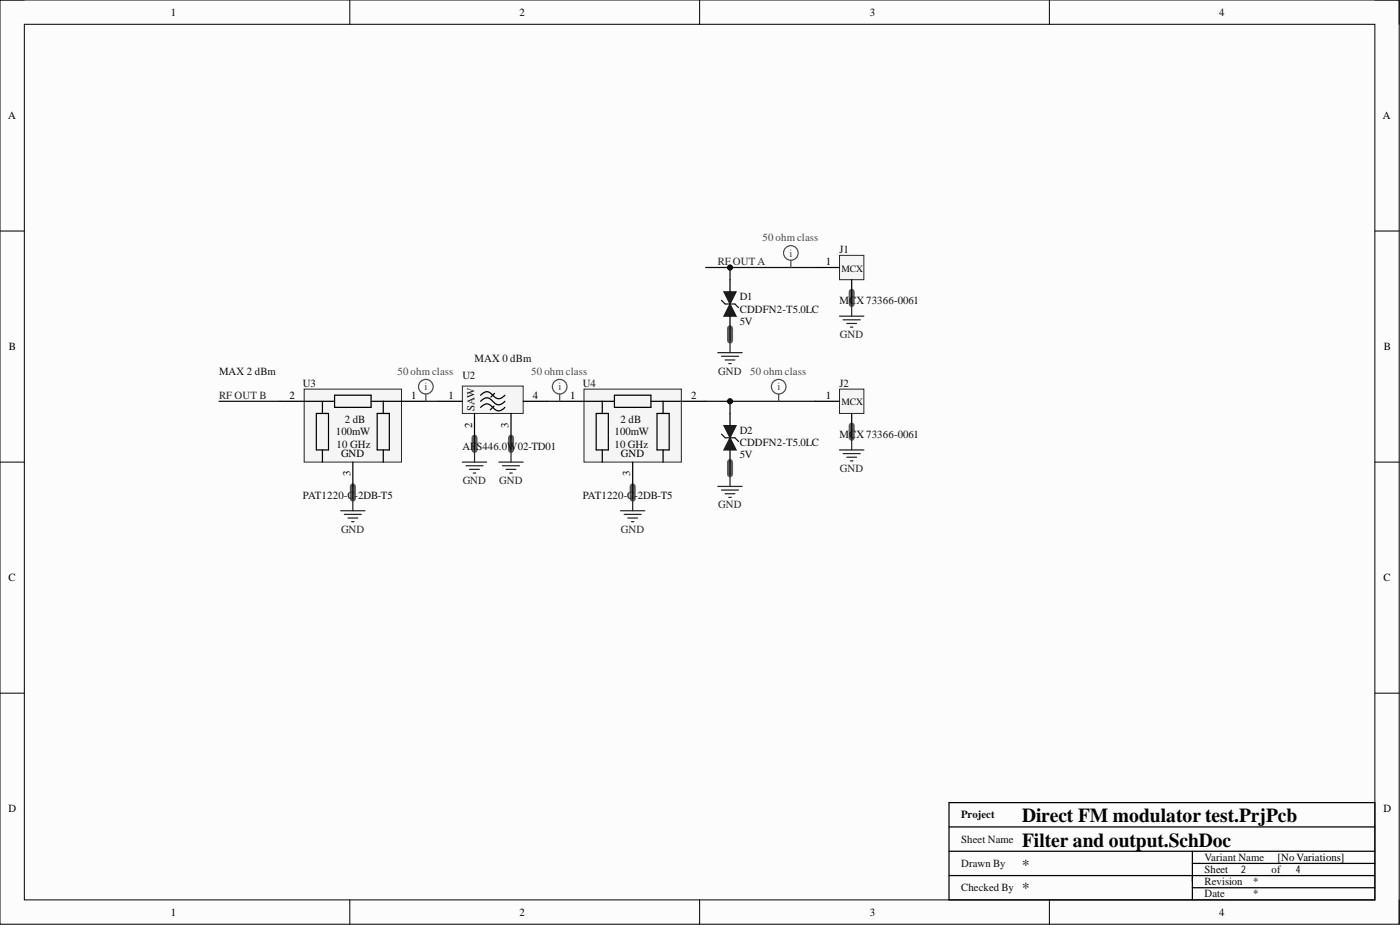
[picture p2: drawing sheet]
<svg xmlns="http://www.w3.org/2000/svg" width="292mm" height="193mm" viewBox="0 0 292 193" stroke-linecap="round" stroke-linejoin="round" font-family="sans-serif">
<defs><g id="words">
<g font-size="4.1">
<text x="213.2" y="171.6">Direct FM modulator test.PrjPcb</text>
<text x="213.2" y="176.7">Filter and output.SchDoc</text>
</g>
<g font-size="3.2">
<text x="213.2" y="181.5">*</text>
<text x="213.2" y="186.3">*</text>
</g>
<g font-size="2.3">
<text x="35.6" y="3.3">1</text>
<text x="108.4" y="3.3">2</text>
<text x="181.5" y="3.3">3</text>
<text x="254.4" y="3.3">4</text>
<text x="1.7" y="24.9">A</text>
<text x="288.5" y="24.9">A</text>
<text x="172.3" y="55.3">1</text>
<text x="1.9" y="73.1">B</text>
<text x="288.7" y="73.1">B</text>
<text x="60.4" y="83.2">2</text>
<text x="85.8" y="83.2">1</text>
<text x="93.6" y="83.2">1</text>
<text x="111.2" y="83.2">4</text>
<text x="119" y="83.2">1</text>
<text x="144.2" y="83.2">2</text>
<text x="172.3" y="83.2">1</text>
<text x="71.2" y="95.4">GND</text>
<text x="129.6" y="95.4">GND</text>
<text x="1.8" y="121.3">C</text>
<text x="288.6" y="121.3">C</text>
<text x="1.8" y="169.5">D</text>
<text x="288.6" y="169.5">D</text>
<text x="266.5" y="179.6">[No Variations]</text>
<text x="261.5" y="184.7">*</text>
<text x="35.6" y="191">1</text>
<text x="108.4" y="191">2</text>
<text x="181.5" y="191">3</text>
<text x="254.4" y="191">4</text>
<text x="261.5" y="187.2">*</text>
</g>
<g font-size="2.3" fill="#4c4c4c">
<text x="159.1" y="50.2">50 ohm class</text>
<text x="164.8" y="53.5">i</text>
<text x="82.9" y="78.1">50 ohm class</text>
<text x="88.6" y="81.4">i</text>
<text x="110.8" y="78.1">50 ohm class</text>
<text x="116.5" y="81.4">i</text>
<text x="156.5" y="78.1">50 ohm class</text>
<text x="162.2" y="81.4">i</text>
</g>
<g font-size="2.3" fill="#0e0e0e">
<text x="175.2" y="52.8">J1</text>
<text x="154.3" y="62.7">D1</text>
<text x="154.3" y="65.2">CDDFN2-T5.0LC</text>
<text x="175.2" y="63.4">MCX 73366-0061</text>
<text x="154.3" y="67.7">5V</text>
<text x="99" y="75.6">MAX 0 dBm</text>
<text x="45.7" y="78.1">MAX 2 dBm</text>
<text x="63.2" y="80.7">U3</text>
<text x="96.5" y="79.2">U2</text>
<text x="121.6" y="80.7">U4</text>
<text x="175.2" y="80.7">J2</text>
<text x="71.9" y="88.3">2 dB</text>
<text x="129.5" y="88.3">2 dB</text>
<text x="70.1" y="90.8">100mW</text>
<text x="70.2" y="93.4">10 GHz</text>
<text x="96.5" y="93.9">AFS446.0W02-TD01</text>
<text x="128.2" y="90.8">100mW</text>
<text x="128.2" y="93.4">10 GHz</text>
<text x="154.3" y="95.6">5V</text>
<text x="154.3" y="90.6">D2</text>
<text x="154.3" y="93.1">CDDFN2-T5.0LC</text>
<text x="175.2" y="91.3">MCX 73366-0061</text>
<text x="63.2" y="104">PAT1220-C-2DB-T5</text>
<text x="121.6" y="104">PAT1220-C-2DB-T5</text>
<text x="200.5" y="170.7">Project</text>
<text x="200.5" y="175.8">Sheet Name</text>
<text x="251.3" y="179.6">Variant Name</text>
<text x="200.5" y="180.9">Drawn By</text>
<text x="200.5" y="186">Checked By</text>
<text x="251.3" y="184.7">Revision</text>
<text x="251.3" y="182.2">Sheet</text>
<text x="265.3" y="182.2">of</text>
<text x="251.3" y="187.2">Date</text>
</g>
<g font-size="2.3" fill="#262626">
<text x="149.8" y="55.3">RF OUT A</text>
<text x="175.2" y="70.5">GND</text>
<text x="45.7" y="83.2">RF OUT B</text>
<text x="149.9" y="78.1">GND</text>
<text x="96.5" y="101">GND</text>
<text x="104.2" y="101">GND</text>
<text x="175.2" y="98.4">GND</text>
<text x="149.9" y="106">GND</text>
<text x="71.2" y="111.1">GND</text>
<text x="129.6" y="111.1">GND</text>
</g>
<g font-size="2.2">
<text x="98.5" y="89.3" transform="rotate(-90 98.5 89.3)">2</text>
<text x="106.1" y="89.2" transform="rotate(-90 106.1 89.2)">3</text>
<text x="73.1" y="99.4" transform="rotate(-90 73.1 99.4)">3</text>
<text x="131.5" y="99.4" transform="rotate(-90 131.5 99.4)">3</text>
<text x="258.9" y="182.2">2</text>
<text x="270.4" y="182.2">4</text>
</g>
<text font-size="2.2" fill="#0e0e0e" x="99" y="85.7" transform="rotate(-90 99 85.7)">SAW</text>
<g font-size="2" fill="#0e0e0e">
<text x="175.6" y="56.7">MCX</text>
<text x="175.6" y="84.6">MCX</text>
</g>
</g></defs>
<path d="M0 0h291.9v192.8h-291.9z" fill-rule="evenodd" fill="#fcfcfc"/>
<path d="M0 0h291.9v192.8h-291.9z" fill="none" stroke="#000" stroke-width=".21"/>
<path d="M5.1 5.1h281.8v182.6h-281.8z" fill-rule="evenodd" fill="#fcfcfc"/>
<g fill="none" stroke="#000" stroke-width=".21">
<path d="M0 0h5.1M73 0v5.1M146 0v5.1M218.9 0v5.1M286.9 0h5v5.1M5.1 5.1h281.8v182.6h-281.8zM0 48.2h5.1M286.9 48.2h5M0 96.4h5.1M286.9 96.4h5M0 144.6h5.1M286.9 144.6h5"/>
<path d="M73 187.7v5.1M146 187.7v5.1M218.9 187.7v5.1M291.9 187.7v5.1"/>
</g>
<path d="M152.3 68.5v2.5M177.7 60.9v2.5M99 91.3v2.6M106.6 91.3v2.6M152.3 96.4v2.5M177.7 88.8v2.5M73.6 101.5v2.5M132 101.5v2.5" fill="none" stroke="#606060" stroke-width="1.3"/>
<path d="M198 167.4h88.9v20.3h-88.9zM198 172.5h88.9M198 177.6h88.9M248.8 177.6v10.1M198 182.7h88.9M248.8 180.1h38.1M248.8 185.2h38.1" fill="none" stroke="#000" stroke-width=".26"/>
<path d="M175.2 53.3h5v5h-5z" fill-rule="evenodd" fill="#f5f5f5"/>
<path d="M175.2 53.3h5v5h-5z" fill="none" stroke="#262626" stroke-width=".21"/>
<path d="M170.1 55.8h5.1M177.7 58.3v2.6" fill="none" stroke="#000" stroke-width=".26"/>
<path d="M175.2 81.2h5v5.1h-5z" fill-rule="evenodd" fill="#f5f5f5"/>
<path d="M175.2 81.2h5v5.1h-5z" fill="none" stroke="#262626" stroke-width=".21"/>
<path d="M170.1 83.7h5.1M177.7 86.3v2.5" fill="none" stroke="#000" stroke-width=".26"/>
<path d="M175.2 66h5M175.9 66.7h3.6M176.7 67.5h2M177.4 68.2h.6M177.7 63.4v2.6M175.2 93.9h5M175.9 94.6h3.6M176.7 95.4h2M177.4 96.1h.6M177.7 91.3v2.6" fill="none" stroke="#262626" stroke-width=".26"/>
<path d="M151 60.9h2.6l-1.3 2.5z" fill="#1c1c1c"/>
<path d="M151 60.9h2.6l-1.3 2.5zM151.3 63.4h2" fill="none" stroke="#1c1c1c" stroke-width=".26"/>
<path d="M152.3 63.4l1.3 2.6h-2.6z" fill="#1c1c1c"/>
<path d="M152.3 63.4l1.3 2.6h-2.6z" fill="none" stroke="#1c1c1c" stroke-width=".26"/>
<path d="M150.5 62.7l.8 .7M153.3 63.4l.8 .8" fill="none" stroke="#151515" stroke-width=".26"/>
<path d="M152.3 58.3v2.6M152.3 66v2.5" fill="none" stroke="#000" stroke-width=".26"/>
<path d="M151 88.8h2.6l-1.3 2.5z" fill="#1c1c1c"/>
<path d="M151 88.8h2.6l-1.3 2.5zM151.3 91.3h2" fill="none" stroke="#1c1c1c" stroke-width=".26"/>
<path d="M152.3 91.3l1.3 2.6h-2.6z" fill="#1c1c1c"/>
<path d="M152.3 91.3l1.3 2.6h-2.6z" fill="none" stroke="#1c1c1c" stroke-width=".26"/>
<path d="M150.5 90.6l.8 .7M153.3 91.3l.8 .8" fill="none" stroke="#151515" stroke-width=".26"/>
<path d="M152.3 86.3v2.5M152.3 93.9v2.5" fill="none" stroke="#000" stroke-width=".26"/>
<path d="M149.8 73.6h5.1M150.5 74.3h3.6M151.3 75.1h2M152.1 75.9h.5M152.3 71v2.6M152.3 98.9v2.6M149.8 101.5h5.1M150.5 102.2h3.6M151.3 103h2M152.1 103.8h.5" fill="none" stroke="#262626" stroke-width=".26"/>
<path d="M96.5 80.5h12.7v5.8h-12.7z" fill-rule="evenodd" fill="#f5f5f5"/>
<path d="M96.5 80.5h12.7v5.8h-12.7z" fill="none" stroke="#262626" stroke-width=".21"/>
<path d="M91.4 83.7h5.1M99 86.3v5M100.3 82.4a1.52 1.52 0 0 1 2.6 .2l.3 .2a1.37 1.37 0 0 0 2.1-.4M100.3 83.7a1.52 1.52 0 0 1 2.6 .1l.3 .3a1.37 1.37 0 0 0 2.1-.4M100.3 85a1.52 1.52 0 0 1 2.6 .1l.3 .2a1.37 1.37 0 0 0 2.1-.3M103.1 84.7l-.8 .8M103.2 82.1l-.8 .7M106.6 86.3v5M109.2 83.7h5" fill="none" stroke="#000" stroke-width=".26"/>
<path d="M63.5 81.2h20.3v15.2h-20.3z" fill-rule="evenodd" fill="#f5f5f5"/>
<path d="M63.5 81.2h20.3v15.2h-20.3z" fill="none" stroke="#262626" stroke-width=".21"/>
<path d="M58.4 83.7h11.4M66 86.3h2.5v7.6h-2.5zM67.3 83.7v2.6M67.3 93.9v2.5M69.8 82.4h7.6v2.6h-7.6zM73.6 96.4v5.1M77.4 83.7h11.4M78.7 86.3h2.5v7.6h-2.5zM80 83.7v2.6M80 93.9v2.5" fill="none" stroke="#000" stroke-width=".26"/>
<path d="M121.9 81.2h20.3v15.2h-20.3z" fill-rule="evenodd" fill="#f5f5f5"/>
<path d="M121.9 81.2h20.3v15.2h-20.3z" fill="none" stroke="#262626" stroke-width=".21"/>
<path d="M116.8 83.7h11.4M124.4 86.3h2.5v7.6h-2.5zM125.7 83.7v2.6M125.7 93.9v2.5M128.2 82.4h7.6v2.6h-7.6zM132 96.4v5.1M135.8 83.7h11.4M137.1 86.3h2.5v7.6h-2.5zM138.4 83.7v2.6M138.4 93.9v2.5" fill="none" stroke="#000" stroke-width=".26"/>
<path d="M147.2 83.7h22.9" fill="none" stroke="#0e0e0e" stroke-width=".26"/>
<circle cx="152.3" cy="83.7" r=".51" fill="#0e0e0e"/>
<circle cx="152.3" cy="83.7" r=".51" fill="none" stroke="#0e0e0e" stroke-width=".21"/>
<path d="M147.2 55.8h22.9M177.7 60.9v2.5" fill="none" stroke="#0e0e0e" stroke-width=".26"/>
<circle cx="152.3" cy="55.8" r=".51" fill="#0e0e0e"/>
<circle cx="152.3" cy="55.8" r=".51" fill="none" stroke="#0e0e0e" stroke-width=".21"/>
<path d="M152.3 55.8v2.5M152.3 68.5v2.5M177.7 88.8v2.5" fill="none" stroke="#0e0e0e" stroke-width=".26"/>
<circle cx="152.3" cy="55.8" r=".51" fill="#0e0e0e"/>
<circle cx="152.3" cy="55.8" r=".51" fill="none" stroke="#0e0e0e" stroke-width=".21"/>
<path d="M152.3 83.7v2.6" fill="none" stroke="#0e0e0e" stroke-width=".26"/>
<circle cx="152.3" cy="83.7" r=".51" fill="#0e0e0e"/>
<circle cx="152.3" cy="83.7" r=".51" fill="none" stroke="#0e0e0e" stroke-width=".21"/>
<path d="M45.7 83.7h12.7M88.8 83.7h2.6M99 91.3v2.6M106.6 91.3v2.6M114.2 83.7h2.6M152.3 96.4v2.5M73.6 101.5v2.5M132 101.5v2.5" fill="none" stroke="#0e0e0e" stroke-width=".26"/>
<g fill="none" stroke="#262626" stroke-width=".26">
<path d="M96.5 96.4h5M97.2 97.2h3.6M98 97.9h2M98.7 98.7h.6M99 93.9v2.5M104.1 96.4h5.1M104.8 97.2h3.6M105.6 97.9h2M106.4 98.7h.5M106.6 93.9v2.5M71.1 106.5h5.1M71.8 107.3h3.6"/>
<path d="M72.6 108.1h2M73.4 108.8h.5M73.6 104v2.5M129.5 106.5h5M130.2 107.3h3.6M131 108.1h2M131.8 108.8h.5M132 104v2.5"/>
</g>
<g fill="none" stroke="#4c4c4c" stroke-width=".26">
<path d="M165 54.3v1.5M88.8 82.2v1.5M116.8 82.2v1.5M162.5 82.2v1.5"/>
<circle cx="165" cy="52.8" r="1.52"/>
<circle cx="88.8" cy="80.7" r="1.52"/>
<circle cx="116.8" cy="80.7" r="1.52"/>
<circle cx="162.5" cy="80.7" r="1.52"/>
</g>
<use href="#words"/>
</svg>
